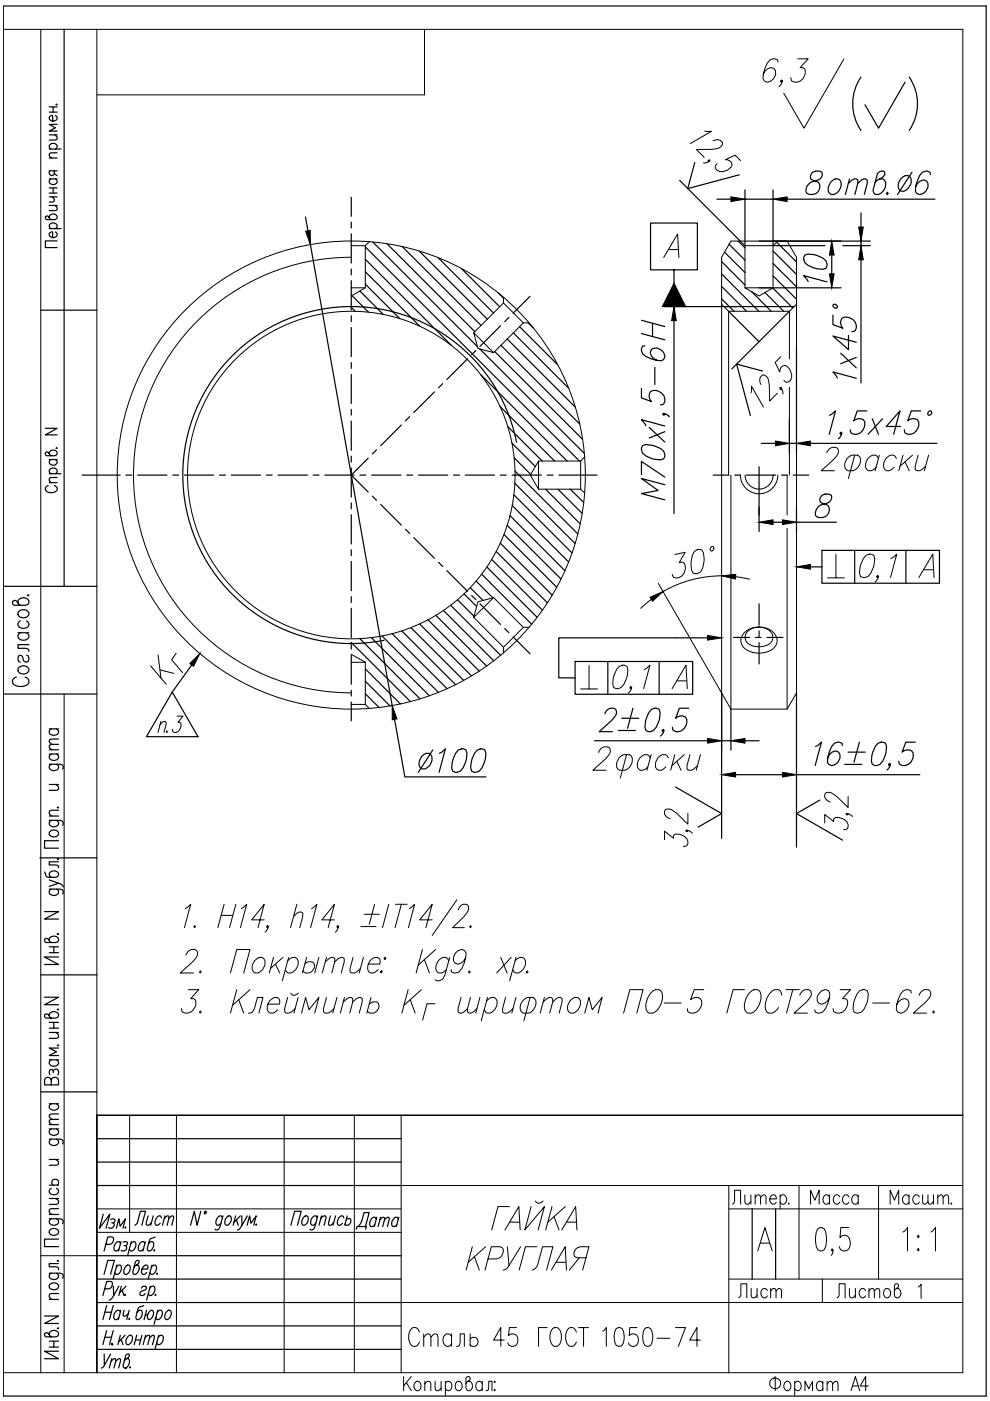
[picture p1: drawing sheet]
<svg xmlns="http://www.w3.org/2000/svg" width="210mm" height="297mm" viewBox="0 0 210 297" stroke-linecap="round" stroke-linejoin="round" font-family="sans-serif">
<defs><g id="words">
<g font-size="11">
<text x="172.9" y="102.7">2фаски</text>
<text x="124.5" y="166.2">2фаски</text>
<text x="37.4" y="217.7">3. Клеймить К шрифтом ПО-5 ГОСТ2930-62.</text>
</g>
<text font-size="10.6" x="103" y="262.1">ГАЙКА</text>
<text font-size="10.1" x="160.5" y="19.8">6,3</text>
<text font-size="9.7" x="181" y="124.5">0,1 A</text>
<text font-size="8.8" x="97.7" y="270.6">КРУГЛАЯ</text>
<text font-size="7.9" x="85.4" y="286.8">Сталь 45 ГОСТ 1050-74</text>
<g font-size="7.1">
<text x="32.1" y="156.6">п.3</text>
<text x="74.4" y="261.8">Дата</text>
</g>
<text font-size="6.6" x="27.5" y="261.1">Лист</text>
<g font-size="6.2">
<text x="170.7" y="256.5">Масса</text>
<text x="187.3" y="256.5">Масшт.</text>
<text x="155.2" y="276.2">Лист</text>
<text x="176.4" y="276.2">Листов</text>
</g>
</g></defs>
<!-- layer: TOST -->
<g fill="none" stroke="#000" stroke-width=".21">
<path d="M.7 6.2h203.4v284.8h-203.4M8.6 6.2v284.8M20.5 6.2v284.8M90 6.2v13.9h-69.5M178.9 12.5l-8.4 14.7-4.3-7.5M149.4 27.8l1.4 .1-4.4 2.5M150.5 34.2h-.4l.1-.3h.3a1.31 1.31 0 0 1-1.4 .6M151.2 29.9a1.24 1.24 0 0 1 2 .7 1.49 1.49 0 0 1-1.4 .9l-4.1 .2 1.6 1.7M157 34.1l-1.1-1.2-2.1 1a1.11 1.11 0 0 1 1.2 1.5 2.15 2.15 0 0 1-3.2 .4l-.2-.5 .4-.6M74.5 54.5a46.2 46.2 0 0 0-46.2 46.2 46.2 46.2 0 0 0 46.2 46.2M77.5 52.1v8.9l-3 1.8M78.3 51.3l-.8 .8h-3"/>
<path d="M140.7 54.6l3-5 .2 5M141.8 52.9h2M155 51.1h11.9l2 3.4v92.4l-2 3.4h-11.9l-2-3.4v-92.4zM157 51.1l1 1h5.9l1-1M158 52.1v8.9M163.9 52.1v8.9M74.5 61h3M100.4 70.5l4.3 4.3-3.4-.9zM106.8 63v1.2l4.2 4.3h1.2M106.8 64.2l-6.4 6.3M111 68.5l-6.3 6.3M153 64.5l1.5 1.5v34.7"/>
<path d="M154.5 66h12.9M158 61h5.9l-3 1.8zM165.5 75.7l-1.2 1.1 1 2.1a1.09 1.09 0 0 1 1.6-1.2 2.17 2.17 0 0 1 .4 3.2l-.5 .2-.6-.4M167.4 66v10.1M168.9 64.5l-1.5 1.5M114.2 97.7v6l-1.8-3zM114.2 97.7h8.9M124 96.9l-.9 .8v6l.9 .8M159.2 83.3l.1-1.4 2.6 4.4M161.3 81.5a1.46 1.46 0 0 1 .4-2 1.21 1.21 0 0 1 1.3 1.4l.2 4.1 1.6-1.6M165.6 82.2v.4l-.2-.1v-.4a1.41 1.41 0 0 1 .6 1.4M167.4 82.1v18.6"/>
<path d="M114.2 103.7h8.9M143.1 117.6l2.2-.5-1.3 2.2 .6-.1 .4 .1a2 2 0 0 1 0 2.3 2 2 0 0 1-2.1 .8l-.4-.6M147.2 116.9l.6-.4 1 .1a4.6 4.6 0 0 1-.2 4.6l-.6 .4h-1a4.7 4.7 0 0 1 .2-4.7zM150.8 116l.2-.1a.46 .46 0 0 1 .3 .6 .46 .46 0 0 1-.7 .2zM155 100.7v49.6M157 100.7a4 4 0 0 0 3.9 4 4 4 0 0 0 4-4M158 100.7a2.97 2.97 0 0 0 2.9 3 2.97 2.97 0 0 0 3-3M166.9 100.7v8.5M166.9 112v38.3M177.2 117.6v4.9h1.8M33.5 138.9l.6 4.9M37.3 138.5l-.9 1.4 2.3 2.7"/>
<path d="M74.5 138.7l3 1.7v9M100.4 130.9l6.4 6.3M101.3 127.6l3.4-.9-4.3 4.2zM104.7 126.7l6.3 6.3M112.2 133h-1.2l-4.2 4.2v1.2M138.1 127.1l-2.3 1.9M139.6 123.7l13.4 23.2M153 122.1a24.8 24.8 0 0 0-12.4 3.3M156 122.3l2.9 .5M157.7 134.2a4.5 4.5 0 0 1 6.8 .5 2.48 2.48 0 0 1-2.1 3.6 4.7 4.7 0 0 1-5-1.4 2.13 2.13 0 0 1 .3-2.7zM158.4 134a3.5 3.5 0 0 1 5.3 .4 1.97 1.97 0 0 1-1.8 2.6 3.4 3.4 0 0 1-3.8-1.2l-.1-.7zM175.5 122.5h1.7"/>
<path d="M13.6 147.2v143.8M31.9 141.2l3.3 3.9M33.9 142l2.9 .8M74.5 149.4h3l.8 .8M74.5 140.4h3M123.1 146.1h1.8M124.9 141.1v5h1.8M131.3 141.3l.7-.3 .9 .3a4.7 4.7 0 0 1-1.2 4.5l-.7 .2-.9-.2a4.7 4.7 0 0 1 1.2-4.5zM133.9 145.8l-.2 .2-.2-.2 .3-.3a1.16 1.16 0 0 1-.6 1.5M136.6 142l1.2-1-1.3 5M142.5 146l2.9-5 .3 5M143.5 144.4h2"/>
<path d="M140.9 178v-1.8l1.9 1.5v-.5l.2-.2a2.35 2.35 0 0 1 2.8 1.4v.5l-.2 .4-.7 .2M145.6 176l.2 .2-.2 .1-.2-.2a1.37 1.37 0 0 1 1.4 .5M145.8 172.4v2.3l-2.3-2.3a2.18 2.18 0 0 0-2.4-.8l-.2 .3a1.43 1.43 0 0 0 1.2 1.7M174.9 174.5v-1.8l1.8 1.5v-.5l.3-.3a2.41 2.41 0 0 1 2.8 1.4v.5l-.2 .5-.7 .1M179.6 172.5l.2 .2-.2 .1-.2-.2a1.34 1.34 0 0 1 1.4 .5M179.8 168.9v2.3l-2.4-2.3a2.12 2.12 0 0 0-2.3-.8l-.2 .3a1.43 1.43 0 0 0 1.1 1.6M39.3 192.7l1.1-1-1.3 5M41.3 196.2l-.2 .2 .1 .3 .3-.3M46.9 194.1h2.5M47.5 191.7l-1.3 5M50 191.7l-1.3 5M51.2 192.7l1.1-1-1.3 5"/>
<path d="M56 195h-2.6l2.6-3.3-1.3 5M56.9 196.4l-.3 .3-.1-.3 .3-.2a1.31 1.31 0 0 1-.6 1.4M62.2 194.3l1.2-.9h.5l.3 .2v.7l-.7 2.4M62.9 191.7l-1.3 5M66 192.7l1.2-1-1.3 5M70.9 195h-2.7l2.7-3.3-1.3 5M71.8 196.4l-.3 .3-.1-.3 .3-.2a1.34 1.34 0 0 1-.6 1.4M76.5 196.4h3.2M77.2 193.8h3.2M79.4 191.7l-1.1 4.3M82.4 191.7l-1.3 5M83.8 191.7h2.5"/>
<path d="M85.1 191.7l-1.3 5M86.8 192.7l1.1-1-1.3 5M91.6 195h-2.6l2.6-3.3-1.3 5M96.9 190.8l-5.3 7.5M97.2 192.9a1.31 1.31 0 0 1 2-.9 1.37 1.37 0 0 1-.3 1.6l-2.9 3.1h2.5M99.8 196.2l-.2 .2 .1 .3 .3-.3M39.4 202.5a1.5 1.5 0 0 1 2.3-.9 1.25 1.25 0 0 1-.2 1.6l-3.3 3.1h2.8M48.9 206.3l1.3-5h2.8l-1.3 5M54 203.7a1.31 1.31 0 0 1 1.9-.5 2.07 2.07 0 0 1-1.8 3.1 1.36 1.36 0 0 1-.5-1.9zM58 203l-.9 3.3M58.4 204.4l.9 1.9M60 203l-2.7 2.3"/>
<path d="M61 203.7a1.31 1.31 0 0 1 1.9-.5 2.05 2.05 0 0 1-1.8 3.1l-.3-.2-.3-.5M61.2 203l-1.3 4.9M64.6 204.4a1.12 1.12 0 0 1 1.2-.5 1.12 1.12 0 0 1 .9 1 1.52 1.52 0 0 1-2.3 1.2l-.2-.3M65 203l-.9 3.3M67.6 203l-.9 3.3M69 203.9l1.2-.9h.4l.4 .2v.7l-.7 2.4M69.2 203l-.9 3.3M71 203.9l1.2-.9h.4l.4 .2v.7l-.6 2.4M74.9 203l-.7 2.3v.8l.4 .2h.6l1.2-1M77.1 203l-.9 3.3M78.1 204.4h2.4a1 1 0 0 0-.4-1.4 2.05 2.05 0 0 0-1.9 3.1 1.32 1.32 0 0 0 2-.5M81.4 203.2l.3-.2 .1 .2-.2 .3z"/>
<path d="M89.6 201.3l-1.4 5M90 203.5l1 2.8M92.4 201.3l-3.7 3.3M95.2 203.7l-.3-.5a1.33 1.33 0 0 0-2 .5 2.01 2.01 0 0 0-.2 2.4 1.32 1.32 0 0 0 1.9-.5M95.3 203l-1 3.8a1.53 1.53 0 0 1-1.7 1.1l-.3-.2M98.7 203a1.65 1.65 0 0 1-2.3 1.2 1.87 1.87 0 0 1 1.6-2.9l.5 .3 .3 .4a6.3 6.3 0 0 1-1.5 4.1l-1 .2-.6-.2-.1-.5M106.2 203l1.3 3.3M108.4 203l-3.1 3.3M109.2 203.7a1.31 1.31 0 0 1 1.9-.5 2.05 2.05 0 0 1-1.8 3.1l-.3-.2-.3-.5M109.4 203l-1.3 4.9M20.5 236.5h183.6h-183.6M27.5 236.5v24.8"/>
<path d="M37.4 236.5v54.5M60.2 236.5v54.5M75.1 236.5v54.5M85.1 236.5v54.5M20.5 256.3h64.6M85.1 251.4h119M154.5 256.3h49.6M154.5 251.4v39.6M155.3 255.3l.5-.6v-2.4h1.2v3M157.9 253.3l.1 1.9 .6 .1 .6-.6M159.2 253.3v2M160.1 253.9l.6-.6 .4 .2 .2 1.8"/>
<path d="M160.1 253.3v2M161.3 253.9l.5-.6 .5 .2 .1 1.8M163.2 254.2h1.4a.67 .67 0 0 0-.4-.8 .67 .67 0 0 0-.9 .4 .98 .98 0 0 0 .8 1.5l.5-.4M165.4 253.8l.4-.5a1 1 0 0 1 1 1 1 1 0 0 1-1 1l-.4-.4M165.4 253.3v3M167.2 255v.3l.2-.1M169.4 251.4v19.8M186.3 251.4v19.8M8.6 266.2h11.9M20.5 261.3h64.6M85.1 276.2h119M154.5 271.2h49.6"/>
<path d="M160.7 265.2l1.5-4.9 1.5 4.9M161.2 263.6h2M173.4 260.5l.5-.2 .8 .2a5.1 5.1 0 0 1 0 4.5l-.4 .2-.9-.2a5.1 5.1 0 0 1 0-4.5zM176.6 265l-.2 .2-.1-.2 .1-.2a1.13 1.13 0 0 1-.1 1.4M179.9 260.3h-1.6l-.2 2.1a1.13 1.13 0 0 1 1.1-.5 1.13 1.13 0 0 1 .9 .7 2.27 2.27 0 0 1-.3 2.4 1.13 1.13 0 0 1-1.9-.7M191.5 261.2l.9-.9v4.9M194.7 261.9l.2 .2-.2 .3-.2-.3zM194.7 264.8l.2 .2-.2 .2-.2-.2zM194.7 272.9l.6-.6v3M197.4 261.2l.9-.9v4.9M85.6 291.9v3M86.2 293.2l1 1.7"/>
<path d="M87.2 291.9l-1.6 2M88.1 293a.64 .64 0 0 1 1.1 .3 .99 .99 0 0 1-.8 1.6 1.13 1.13 0 0 1-.3-1.9zM90.1 293.4l.5-.5 .6 .1 .1 .3v1.6M90.1 292.9v2M92.3 292.9l.1 1.8 .5 .2 .6-.6M93.5 292.9v2M94.4 293.3a.68 .68 0 0 1 .7-.5 .68 .68 0 0 1 .6 .5 .99 .99 0 0 1-.8 1.6l-.5-.5M94.4 292.9v2.9M96.8 293a.64 .64 0 0 1 1.1 .3 .99 .99 0 0 1-.8 1.6 1.16 1.16 0 0 1-.3-1.9zM99.3 292.9a1 1 0 0 1 .9 1 1 1 0 0 1-.9 1l-.5-.6v-2.1l.4-.3h.3l.2 .4-.1 .3-.8 .7M102.2 293.3a.68 .68 0 0 0-.6-.5 .68 .68 0 0 0-.6 .5 .9 .9 0 0 0-.1 1.1 .9 .9 0 0 0 1.1 .3l.2-.3M102.2 292.9v2"/>
<path d="M103 294.9l.5-.2 .1-1.8h.7v2M104.8 294.7l.1-.1 .1 .1-.1 .2zM104.9 292.9v.3l-.1-.2zM164.4 291.9v3M166.5 293a.64 .64 0 0 1 1.1 .3 .99 .99 0 0 1-.8 1.6 1.13 1.13 0 0 1-.3-1.9zM168.5 293.3a.68 .68 0 0 1 .6-.5 .68 .68 0 0 1 .7 .5 .99 .99 0 0 1-.8 1.6l-.5-.5M168.5 292.9v2.9M170.7 294.9v-2l.8 1.5 .8-1.5v2M174.5 293.3a.68 .68 0 0 0-.7-.5 .68 .68 0 0 0-.6 .5 .9 .9 0 0 0 0 1.1 .9 .9 0 0 0 1 .3l.3-.3M174.5 292.9v2M175.4 293.4l.6-.5 .4 .1 .1 1.9M175.4 292.9v2"/>
<path d="M176.5 293.4l.6-.5 .5 .1 .1 1.9M180.4 294.9l1-3 .9 3M180.8 293.9h1.1M184.1 293.9h-1.7l1.1-2v3"/>
<circle cx="74.5" cy="100.7" r="49.6"/>
<circle cx="74.5" cy="100.7" r="34.7"/>
<circle cx="164.4" cy="293.3" r="1.17"/>
</g>
<!-- layer: 0 -->
<g fill="none" stroke="#000" stroke-width=".25">
<path d="M.7 1.3h208.4v294.7h-208.4zM13.6 6.2v118.1M182.6 16.3a10 10 0 0 0 0 11.4M191.9 17.4l-5.6 9.8-2.9-5M192.8 16.3a10 10 0 0 1 0 11.4M10.4 39.8h1.7M10.4 37.9h1.7M10.4 33.5h1.7M10.4 31.6h2.5M10.4 28.6h1.7M10.4 22.7h1.7M10.4 23.8h1.7"/>
<path d="M10.8 37.9a.59 .59 0 0 0-.4 .6 .59 .59 0 0 0 .4 .5 .77 .77 0 0 0 .9 0 .77 .77 0 0 0 .3-.9l-.2-.2M10.8 31.6a.59 .59 0 0 1-.4-.5 .59 .59 0 0 1 .4-.6 .77 .77 0 0 1 .9 0 .77 .77 0 0 1 .3 .9l-.2 .2M11.3 22.7v1.1M11.3 39.8v1.1M11.5 36.2l-.1 .8-.4 .2-.4-.2-.2-.8h1.7M11.5 36.8l.6 .4M11.6 28.6l.5 .5-.1 .5-1.6 .1M11.8 24.5a.59 .59 0 0 1 .3 .5 .59 .59 0 0 1-.3 .6 .77 .77 0 0 1-1 0 .77 .77 0 0 1-.2-.9l.6-.2v1.2M12 22.1l.1 .1h-.2M12.1 32.4l-1.5 .1-.2 .5 .5 .5M12.1 26.4h-1.7l1.4 .7-1.4 .7h1.7M144.1 38.2l12.9 12.9"/>
<path d="M147.3 34.5l-1.5 5.5 10.9-2.9M172.3 36.5l-.5 1 .1 .4 .3 .3a1.54 1.54 0 0 1 1.7 1.4 1.54 1.54 0 0 1-1.5 1.6h-.8l-.5-.2a1.86 1.86 0 0 1 1.5-2.6 1.67 1.67 0 0 0 1.8-1.4l-.1-.5-.6-.2h-.8zM176.1 38.7a1.32 1.32 0 0 1 2-.5 2.07 2.07 0 0 1-1.9 3 1.32 1.32 0 0 1-.5-1.9zM179.9 38.9l1.2-1h.4l.4 .3v.7l-.6 2.3M180.1 37.9l-.9 3.3M181.9 38.9l1.2-1h.4l.4 .3v.7l-.7 2.3M186.5 37.9h.7a1.34 1.34 0 0 1 .4 1.9 1.89 1.89 0 0 1-1.9 1.4l-.4-.2-.2-.7 1-3.6 .7-.4h.6l.2 .7-.3 .5-1.7 1.2M191 37.9a1.31 1.31 0 0 1 1.9-.4 2.05 2.05 0 0 1-1.8 3 1.36 1.36 0 0 1-.5-1.8zM193.4 36.5l-3.1 4.7M197.3 37l-.1-.5-.6-.2-1 .2a6.3 6.3 0 0 0-1.5 4l.3 .5a1.76 1.76 0 0 0 1.8-.3 1.76 1.76 0 0 0 .6-1.8l-.3-.5a1.31 1.31 0 0 0-2 .5l-.4 .7M10.4 46.2a.84 .84 0 0 1 .9-.8 .84 .84 0 0 1 .8 .8l-.5 .4h-1.7l-.3-.3v-.3l.4-.2 .2 .1 .6 .7M10.4 48.5h2.5"/>
<path d="M10.4 43.6h1.7M10.4 41.7h1.7M10.4 40.9h1.7M10.8 48.5a.59 .59 0 0 1-.4-.6 .59 .59 0 0 1 .4-.5 .77 .77 0 0 1 .9 0 .77 .77 0 0 1 .3 .9l-.2 .2M11 41.7l.4 .3 .1 .5-.1 .3h-1M11.6 43.6l.5 .4-.1 .6-1.6 .1M11.8 49.2a.59 .59 0 0 1 .3 .5 .59 .59 0 0 1-.3 .6 .77 .77 0 0 1-1 0 .77 .77 0 0 1-.2-.9l.6-.2v1.2M12.1 51.1h-2.5v1.4h2.5M64.8 46l.5 2.9M65.8 51.9l17.3 97.7M74.5 41.8v4.1M74.5 47.1v1.2"/>
<path d="M74.5 49.6v6.2M74.5 57v1.3M74.5 59.5v6.2M77.5 57.6l11.5 11.6M77.5 55l18.2 18.3M77.5 52.3l45.4 45.4M79.1 51.3l22.1 22.2M82.1 51.7l18.6 18.6M85.3 52.3l16.7 16.7M88.9 53.2l14.4 14.5M92.9 54.7l11.7 11.7M97.9 57l8 8"/>
<path d="M142.9 57.2h5v-9.9h-10v9.9h5v2.8M152 42.2h3M153 58.1l7.9 7.9M153 55.5l5 4.9M153.6 53.5l4.4 4.3M154.6 51.8l3.4 3.4M156.5 51.1l1.5 1.4M158 40.3v11.8M158 42.2h5.9M160.9 51.1h23.6M163.9 40.3v11.8h11M163.9 58.5l5 4.9"/>
<path d="M163.9 55.9l5 4.9M163.9 53.2l5 5M164.7 51.4l4.2 4.1M166.9 42.2h31.3M170.6 54.1a4.7 4.7 0 0 1 4.5 1.2l.3 .6-.3 1a4.8 4.8 0 0 1-4.5-1.2l-.2-.7zM171.4 59.7l-1-1.3 5 1.4M176.3 54.1v4M178.7 52.1h5.8M182.5 45.1v3M182.5 51.1v1M182.5 55.1v26.1M188.2 40.8l-.3 .2 .2 .2 .2-.2"/>
<path d="M8.6 65.8h11.9M74.5 67v1.2M74.5 69.4v6.2M74.5 76.9v1.2M74.5 79.4v6.2M74.5 65.2l.8 .8M74.6 62.7l3.5 3.5M76.3 61.7l4.9 5M77.5 60.2l7.3 7.4M99.1 76.1l-4.4 4.4M100.9 74.3l-.9 .9M101.7 74l22.2 22.1"/>
<path d="M101.9 79.5l18.3 18.2M104.9 74.5l18.6 18.6M105.7 62.1l1.1 1.1M106.1 69.1l-4.3 4.3M106.2 73.2l16.7 16.7M107.5 71.9l14.5 14.4M107.9 67.3l-.9 .9M108.8 70.6l11.7 11.7M110.2 69.3l8 8M112 68.5l1.1 1M112.4 62.8l-3.6 3.6M136 70.7l5 1.4"/>
<path d="M136 67.9l5 1.3M136.7 73.3l-.5 .1-.2 .5 .2 1.1a6.2 6.2 0 0 0 4.1 1.5l.4-.3a1.74 1.74 0 0 0-.3-1.9 1.74 1.74 0 0 0-1.8-.5l-.5 .3a1.32 1.32 0 0 0 .5 1.9l.7 .4M138.4 68.5v2.9M138.8 77.9v3.6M140.9 65h27.5M142.9 68v40.9M153 63.4l2.6 2.6M153 60.7l5.3 5.3M154.5 66l6.4 6.5M159.4 61.9l4.1 4.1M160.9 61h17.4M161.7 78.7l-5.5-1.5 2.9 10.9"/>
<path d="M162.2 62l4 4M163.9 61.1l4.2 4.2M167.4 66l-12.2 12.2M168.9 73.6v22.4M176.6 66.8v2l2.1 .8a1.48 1.48 0 0 1 .3-2.4 2.07 2.07 0 0 1 2 .7 2.07 2.07 0 0 1 .3 2.2l-.7 .2M176.7 64.6a.49 .49 0 0 1 .6 .1 .49 .49 0 0 1 0 .6 .57 .57 0 0 1-.6-.7zM178.3 74.9l3.3 3.1M179.9 71.1v3l-3.3-2.9 5 1.4M181.6 75.8l-3.3 1.3M9.6 90.8h2.5l-2.5 1.4h2.5M10.4 96.2a.84 .84 0 0 1 .9-.8 .84 .84 0 0 1 .8 .8l-.5 .4h-1.7l-.3-.3v-.3l.4-.2 .2 .1 .6 .7M10.4 97.4h1.7"/>
<path d="M10.8 97.4a.59 .59 0 0 0-.4 .6 .59 .59 0 0 0 .4 .5 .77 .77 0 0 0 .9 0 .77 .77 0 0 0 .3-.9l-.2-.2M12 94.9l.1 .1h-.2M74.5 86.8v1.2M74.5 89.3v6.2M74.5 96.7v1.3M74.5 99.2v6.2M78.1 97.1l-3.6 3.6 3.6 3.6M79.8 95.4l-.8 .8M85.1 90.1l-4.4 4.4M86.9 88.3l-.9 .9M92.1 83.1l-4.4 4.4M93.9 81.3l-.9 .9"/>
<path d="M106 86.2l11.6 11.5M107.7 90.4l7.3 7.3M108.5 94l5 4.9M109 97.1l3.5 3.5M109.2 99.9l13.3 13.3M109.5 93.8a35.7 35.7 0 0 0-42-28.1 35.7 35.7 0 0 0-28.1 42 35.7 35.7 0 0 0 42 28.1M136 82.4v2l2.1 .7a1.32 1.32 0 0 1-.3-1.7 1.32 1.32 0 0 1 1.7-.5 1.71 1.71 0 0 1 1 2.9l-.5 .1M136.2 94.5a4.8 4.8 0 0 1 4.5 1.2l.3 .7-.3 .9a4.7 4.7 0 0 1-4.5-1.2l-.2-.7zM136.9 90.3l-.9-1.3 5 1.3M137.7 90.6l3.3 3.1M140.7 87.7l.3 .2-.3 .2-.2-.3a1.21 1.21 0 0 1 1.4 .6M141 91.5l-3.3 1.4"/>
<path d="M160.9 99v13.7M161.4 94h3M167.4 89v7M167.4 94h1.5M171.8 94h26.8M175.9 88.1l1.3-1-1.4 5M177.5 80.1l-.9-1.2 5 1.3M183.8 87.1h-2l-.8 2.1a1.48 1.48 0 0 1 2.4 .3 2.08 2.08 0 0 1-.7 2 2.08 2.08 0 0 1-2.2 .3l-.2-.7M184.9 88.8l1.4 3.3M187.1 88.8l-3 3.3M190.9 90.4h-3l2.9-3.3-1.3 5M195.2 87.1h-2l-.7 2.1a1.32 1.32 0 0 1 1.7-.3 1.32 1.32 0 0 1 .5 1.8 1.71 1.71 0 0 1-2.9 .9l-.1-.5"/>
<path d="M196.8 87.3l.5-.2a.46 .46 0 0 1 .1 .7 .46 .46 0 0 1-.7 0zM10.2 103a.7 .7 0 0 0-.6 .7 .7 .7 0 0 0 .6 .7 1.51 1.51 0 0 0 1.9-.6 .75 .75 0 0 0-.6-.8M10.4 102.3h1.7M10.4 100.4h2.5M10.8 100.4a.59 .59 0 0 1-.4-.5 .59 .59 0 0 1 .4-.6 .77 .77 0 0 1 .9 0 .77 .77 0 0 1 .3 .9l-.2 .2M12.1 101.2l-1.5 .1-.2 .5 .5 .5M17.4 100.7h8.1M26.7 100.7h1.2M29.2 100.7h6.2M36.6 100.7h1.3M39.1 100.7h6.2M46.6 100.7h1.2"/>
<path d="M49 100.7h6.2M56.5 100.7h1.2M59 100.7h6.2M66.4 100.7h1.2M68.9 100.7h6.2M74.5 106.6v1.3M74.5 109.1v6.2M74.5 116.6v1.2M74.5 119v6.2M76.3 100.7h1.3M78.8 100.7h6.2M79 105.2l.8 .9"/>
<path d="M80.7 107l4.4 4.3M86 112.2l.9 .9M86.2 100.7h1.3M87.7 114l4.4 4.4M88.7 100.7h6.2M93 119.2l.9 .9M96.2 100.7h1.2M98.6 100.7h6.2M104.3 118.6l10.7 10.8M105.2 116.9l10.9 10.9M106.1 115.2l11 11M106.1 100.7h1.2"/>
<path d="M106.9 113.3l11.1 11.2M107.5 111.4l11.4 11.4M108.1 109.3l11.7 11.7M108.6 100.7h6.2M108.6 107.2l12 11.9M109 104.9l12.3 12.3M109.2 102.5l12.7 12.7M115.7 103.7l7.3 7.4M116 100.7h1.3M118.3 103.7l5.1 5.1M118.5 100.7h8.1M120.9 103.7l2.8 2.8"/>
<path d="M136 100.6v-2.8l5 3.4M141 102.8l-5-1.3 3.5 2.5-3.5 .6 5 1.4M151.2 100.7h3.3M155.8 100.7h1.2M158.2 100.7h6.3M163.9 110.7h2M165.7 100.7h1.2M168.2 100.7h3.3M168.9 107.5v5.2M168.9 110.7h8.4M174.3 105l-.5 .9 .1 .5 .3 .3a1.54 1.54 0 0 1 1.7 1.4 1.54 1.54 0 0 1-1.5 1.6h-.8l-.5-.2a1.88 1.88 0 0 1 1.5-2.6 1.56 1.56 0 0 0 1.7-1.9l-.6-.2h-.8zM199.2 116.7h-24.9v7h24.9"/>
<path d="M.7 124.3h19.8M3.8 127.8a1.18 1.18 0 0 1 .8-1.1 1.18 1.18 0 0 1 1.4 .4l.1 .3a.76 .76 0 0 1-.6 .9h-2.5l-.3-.4v-.3l.4-.3 .4 .1 .8 .9M3.8 134.2h2.3M4 129.7a1.37 1.37 0 0 1 2.1 .2 1.19 1.19 0 0 1-.8 1.1 1.19 1.19 0 0 1-1.3-.4l-.2-.3zM4.3 134.2l-.5 .5a1.15 1.15 0 0 0 .7 1 1.15 1.15 0 0 0 1.3-.2l.2-.2a.73 .73 0 0 0-.4-1.1M4.3 131.6a.78 .78 0 0 0-.5 .8 .78 .78 0 0 0 .5 .7 1.15 1.15 0 0 0 1.8-.9l-.5-.6M5.6 138.9a.75 .75 0 0 1 .6 .8 .75 .75 0 0 1-.7 .7l-.4-.1-.5-1.3-.3-.1a.78 .78 0 0 0-.5 .7 .78 .78 0 0 0 .5 .8M6 126.1l.1 .1-.1 .1-.2-.1M6.1 136.7h-2.3v.8h1.7l.5 .1 .1 .5M74.5 126.5v1.2M74.5 129v6.2M74.5 136.4v1.2"/>
<path d="M74.5 138.9v6.2M74.5 136.2l12.5 12.5M76.3 135.4l12.8 12.8M78.7 135.2l12.3 12.3M81 134.9l11.9 11.9M83.1 134.4l11.7 11.6M85.2 133.8l11.4 11.4M87.1 133.1l11.2 11.2M89 132.3l11 11M90.7 131.4l10.9 10.9M92.4 130.5l10.8 10.7M94 129.4l10.7 10.7"/>
<path d="M94.7 121l4.4 4.4M95.6 128.3l10.5 10.6M97 127.2l3.5 3.5M98.4 125.9l2.7 2.7M99.7 124.6l2.7 2.7M100 126.3l.9 .8M101 123.2l3.5 3.5M101.8 128l4.3 4.4M102.1 121.8l10.6 10.6M103.2 120.2l10.7 10.7M107 133.3l.9 .9M108.8 135l3.6 3.6"/>
<path d="M150 135.2h-31.5v8.5h3.4M155.5 135.1h3.4M160.1 135.1h1.3M160.9 128v4.5M160.9 133.8v1.2M160.9 136.2v4.6M162.6 135.1h3.4M171.8 120.2h2.5M.7 147.2h19.8M3.5 143.6a.93 .93 0 0 0-.9 .9 .93 .93 0 0 0 .9 .9 2.15 2.15 0 0 0 2.6-.7 1 1 0 0 0-.8-1.1M4 141.6a1.24 1.24 0 0 1 1.3-.4 1.24 1.24 0 0 1 .8 1 1.31 1.31 0 0 1-2.3 0zM10.4 159.9h2"/>
<path d="M10.4 159h2M10.4 154.5h2M10.9 159.9l-.5 .4a.99 .99 0 0 0 1 .9 .99 .99 0 0 0 1-.9l-.4-.4M10.9 154.5l-.5 .5a.99 .99 0 0 0 1 .9 .99 .99 0 0 0 1-.9l-.4-.5M12.4 157.8l-1.8 .1-.2 .5 .6 .6M12.4 156.7l-1.8 .1-.2 .5 .6 .5M36.5 146.7l5.5 9.5h-10.9zM40.6 141l-4.1 5.7M74.5 146.3v1.3M74.5 148.8v4M77.5 147.1l2.9 2.9M77.5 144.4l5.2 5.3"/>
<path d="M77.5 141.8l7.4 7.4M83.7 152.5l2.1 12.2h17.2M91.8 159l-3.1 4.7M93.2 159.7l1.2-.9-1.3 4.9M97.2 159l.7-.2 .9 .2a4.6 4.6 0 0 1-1.2 4.5l-.7 .2-.9-.2a4.8 4.8 0 0 1 1.2-4.5zM101.2 159l.7-.2 .9 .2a4.8 4.8 0 0 1-1.2 4.5l-.7 .2-.9-.2a4.8 4.8 0 0 1 1.2-4.5zM121.9 140.3h25v6.9h-25zM126.1 157.1h23.9M128.3 151.3a1.49 1.49 0 0 1 2.2-.9 1.23 1.23 0 0 1-.2 1.6l-.6 .8-2.7 2.3h2.8M128.9 140.3v6.9M131.8 152.3h3.6M134.2 150.2l-1.1 4.2"/>
<path d="M138.1 150.4l.7-.2 .9 .2a4.6 4.6 0 0 1-1.2 4.5l-.6 .2-.9-.2a4.7 4.7 0 0 1 1.1-4.5zM139.7 140.3v6.9M146 150.2h-2l-.7 2.1a1.33 1.33 0 0 1 1.8-.4 1.33 1.33 0 0 1 .4 1.8 1.71 1.71 0 0 1-2.9 .9v-.4M153 146.9v30.8M153 157.1h2M155 150.3v8.7M158 157.1h2.9M168.9 146.9v32.7M172.9 158.3l1.3-.9-1.4 4.9M178.6 158.1l-.1-.5-.5-.2-1.1 .2a6.2 6.2 0 0 0-1.5 4l.3 .5a1.74 1.74 0 0 0 1.9-.3 1.74 1.74 0 0 0 .5-1.8l-.3-.5a1.32 1.32 0 0 0-1.9 .5l-.4 .7M179.8 159.5h3.6M182.2 157.4l-1.1 4.2"/>
<path d="M186.1 157.6l.7-.2 1 .2a4.7 4.7 0 0 1-1.2 4.5l-.7 .2-.9-.2a4.7 4.7 0 0 1 1.1-4.5zM194.1 157.4h-2l-.8 2.1a1.33 1.33 0 0 1 1.8-.4 1.33 1.33 0 0 1 .4 1.8 1.72 1.72 0 0 1-2.9 .9v-.4M10.4 173.9h2.3l.4 .2 .3 .3-.1 .6M10.4 162l2.7 .1 .3 .4-.1 .5M10.4 173h2M10.4 166.3h2M10.6 176.3a1.06 1.06 0 0 1 1.1-.3 1.06 1.06 0 0 1 .7 .9 1.05 1.05 0 0 1-1.1 .5 1.05 1.05 0 0 1-.9-.8zM10.9 173.9a.66 .66 0 0 0-.5 .7 .66 .66 0 0 0 .5 .6 .98 .98 0 0 0 1.5-.8l-.4-.5M10.9 162a.66 .66 0 0 0-.5 .7 .66 .66 0 0 0 .5 .6 .91 .91 0 0 0 1.1 0 .91 .91 0 0 0 .3-1.1l-.3-.2M11.8 166.3l.6 .6-.1 .6-1.9 .1M12.3 171.1l.1 .1h-.3M12.4 178.2h-3v1.6h3"/>
<path d="M12.4 171.8l-1.8 .1-.2 .6 .6 .5M89.4 160.4a1.31 1.31 0 0 1 1.9-.4 2.05 2.05 0 0 1-1.8 3 1.32 1.32 0 0 1-.5-1.9zM143.2 166.9l9.8 5.6-5 2.9M156 164.3h9.9M168.9 164.3h26.1M173.8 169.6l-4.9 2.9 9.8 5.6M179.1 162.1h3.6M188.8 162.1l-.3 .2-.1-.2 .2-.3a1.16 1.16 0 0 1-.5 1.5M8.5 181.9h12M9.4 193.3h3l-3 1.6h3M9.4 184.9l.5 1 .2 .1h1.7a.64 .64 0 0 0 .6-.6 .64 .64 0 0 0-.4-.6 .9 .9 0 0 0-1.1-.1 .9 .9 0 0 0-.3 1.1l.3 .2M10.4 199.4a.99 .99 0 0 1 1-.9 .99 .99 0 0 1 1 .9l-.6 .4h-2.1l-.3-.3v-.3l.5-.3 .2 .2 .8 .7"/>
<path d="M10.4 188.5l2.7 .1 .3 .4-.1 .5M10.4 186.6l2 .7-2 .6M10.9 188.5a.65 .65 0 0 0-.5 .6 .65 .65 0 0 0 .5 .6 .98 .98 0 0 0 1.5-.7l-.4-.5M12.3 197.9l.1 .1h-.3M12.3 182l.1 .1-.1 .2-.2-.2M12.4 187.3l.6 .2 .4 .5M12.4 182.7h-2v.7l1.9 .1 .1 .5M8.6 206.7h11.9M9.4 211.4h3l-3 1.6h3M10.4 215.4a.99 .99 0 0 1 1-.9 .99 .99 0 0 1 1 .9l-.6 .5h-2.1l-.3-.4v-.3l.5-.3 .2 .2 .8 .8M10.4 200.7h2M10.4 202h2"/>
<path d="M10.4 218.9h2M10.4 216.8h2M10.4 218h2M11.4 200.7v1.3M11.4 216.8v1.2M11.8 218.9l.6 .6-.1 .5-1.9 .2M12.3 213.9l.1 .1-.1 .1-.2-.1M12.4 202.9h-3l3 1.6h-3M8.6 231.5h11.9M10.4 224.7h2M10.4 239.4h2M10.4 238.4h2"/>
<path d="M10.4 234h2M10.9 229a.72 .72 0 0 0-.7-.6 .72 .72 0 0 0-.8 .6v1h3v-1a.8 .8 0 0 0-.8-.6 .8 .8 0 0 0-.7 .6v1M10.9 224.7a.66 .66 0 0 0-.5 .6 .66 .66 0 0 0 .5 .7 .91 .91 0 0 0 1.1 0 .91 .91 0 0 0 .3-1.1l-.3-.2M10.9 239.4l-.5 .4a.99 .99 0 0 0 1 .9 .99 .99 0 0 0 1-.9l-.4-.4M10.9 234a.66 .66 0 0 0-.5 .6 .66 .66 0 0 0 .5 .7 .9 .9 0 0 0 1.1 0 .9 .9 0 0 0 .3-1l-.3-.3M11.3 227.1a.58 .58 0 0 1 .5-.5 .58 .58 0 0 1 .6 .5l-.1 .8M11.3 227.4v-.3l-.4-.4a.73 .73 0 0 0-.3 1.2M12.3 221.5l.1 .1-.1 .1-.2-.1M12.4 222.2h-2l1.6 .8-1.6 .8h2M12.4 237.3l-1.8 .1-.2 .5 .6 .5M12.4 236.2l-1.8 .1-.2 .4 .6 .6M20.5 236.5v54.5"/>
<path d="M10.4 258.4h2.3l.4 .1 .3 .4-.1 .5M10.4 241.5l2.7 .1 .3 .4-.1 .5M10.4 257.5h2M10.4 254.1h2M10.4 251.3h2M10.4 245.8h2M10.9 258.4a.66 .66 0 0 0-.5 .6 .66 .66 0 0 0 .5 .7 .98 .98 0 0 0 1.5-.8l-.4-.5M10.9 251.9l-.5 .5a.99 .99 0 0 0 1 .9 .99 .99 0 0 0 1-.9l-.4-.5M10.9 241.5l-.2 .1a.59 .59 0 0 0-.1 .9 1.06 1.06 0 0 0 1.1 .3 1.06 1.06 0 0 0 .7-.8l-.4-.5M11.3 251.3a.72 .72 0 0 1 0-1.2 .72 .72 0 0 1 1.1 .4v.4l-.3 .4M11.8 254.1l.6 .6-.1 .5-1.9 .2M11.8 245.8l.6 .6-.1 .6-1.9 .1"/>
<path d="M12.4 256.3l-1.8 .1-.2 .5 .6 .6M20.5 251.4h64.6M20.5 246.4h64.6M20.5 241.4h64.6M21.9 257.4l-.8 3 2.2-3-.8 3M23.5 258.6l.3-.2 .6 .2-.2 .5-.5 .2M24 259.3a.7 .7 0 0 1 0 .9 .7 .7 0 0 1-1 .1M42.6 256.8l-.8 3-.6-3-.8 3M43.5 256.8l.2 .1v.2l-.3 .3-.1-.3zM47.2 258.2a.49 .49 0 0 0-.6-.4 1.36 1.36 0 0 0-.6 2h.3l.5-.4M47.3 257.8l-.6 2.3a.82 .82 0 0 1-.9 .7l-.2-.2M48.2 257.9l.6-.1a1.23 1.23 0 0 1-.9 2 1.3 1.3 0 0 1 .3-1.9z"/>
<path d="M50 257.8l-.6 2M50.1 258.7l.4 1.1M51 257.8l-1.4 1.4M51.3 257.8v2l1.1-2M51.3 259.8a1.41 1.41 0 0 1-1 1M52.4 259.8l.5-2 .3 1.6 1.1-1.6-.5 2M54.4 259.5l-.1 .3 .1-.2M61.7 259.8l.8-3h1.4l-.8 3M64.5 257.9l.6-.1a1.25 1.25 0 0 1-.9 2 1.3 1.3 0 0 1 .3-1.9zM67.3 258.2a.48 .48 0 0 0-.6-.4 1.34 1.34 0 0 0-.6 2h.3l.6-.4M67.4 257.8l-.6 2.3a.86 .86 0 0 1-.9 .7l-.2-.2M68 258.4l.7-.6 .4 .1-.4 1.9"/>
<path d="M68.2 257.8l-.6 2M70 257.8l-.4 1.8 .5 .2 .7-.6M71.1 257.8l-.5 2M72.9 258.2l-.3-.4a1.25 1.25 0 0 0-.8 2h.3l.5-.4M159.5 256.3v14.9M164.5 256.3v14.9M9.4 279h3l-3 1.6h3M10.4 269.9l2.7 .1a.58 .58 0 0 1 .2 1M10.4 275.5h2M10.6 272.3a1.06 1.06 0 0 1 1.1-.3 1.06 1.06 0 0 1 .7 .9 1.04 1.04 0 0 1-1.1 .6 1.04 1.04 0 0 1-.9-1zM10.6 260.8a1.06 1.06 0 0 1 1.1-.3 1.06 1.06 0 0 1 .7 .9 1.05 1.05 0 0 1-1.1 .5 1.05 1.05 0 0 1-.9-.9zM10.9 269.9a.66 .66 0 0 0-.5 .7 .66 .66 0 0 0 .5 .6 .98 .98 0 0 0 1.5-.8l-.4-.5"/>
<path d="M12.3 267.2l.1 .1-.1 .1-.2-.1M12.4 274.3l-1.8 .1-.2 .5 .6 .6M12.4 267.9h-2v.7l1.9 .1 .1 .5M12.4 262.7h-3v1.6h3M20.5 276.2h64.6M20.5 271.2h64.6M20.5 266.2h64.6M22.1 270.2l.7-3h1.4l-.8 3M22.2 273.3h.9a.92 .92 0 0 0 .4-1.6h-.9l-.8 3M22.2 278.2h1.4M22.4 263.8h.9a1.11 1.11 0 0 0 .7-1.4l-.3-.1h-.9l-.7 2.9M22.6 276.8l-.8 3"/>
<path d="M24 276.8l-.8 3M24 272.7l.1 2 1.1-2M24.1 274.7a1.46 1.46 0 0 1-1 1M24.6 268.6l.3-.2 .6-.2a1.23 1.23 0 0 1-.9 2l-.3-.4M24.7 260.4l.5-2 .3 1.6 1.1-1.6-.5 2M24.8 268.2l-.8 3M25.5 278.2l-.3-.4a1.25 1.25 0 0 0-.8 2h.3l.5-.4M25.6 263.7l-.3-.5a1.25 1.25 0 0 0-.9 2h.3l.5-.4M25.6 277.8l-.5 2M25.7 263.2l-.6 2M25.7 272.7l-.5 2M25.9 273.5l.4 1.2"/>
<path d="M26.1 263.4l.4-.2 .5 .2-.1 .6-.6 .1M26.3 277.8l-.2 1.1 .2 .2h.3l.6-.6M26.6 274.4l-.1 .3 .1-.2M26.6 264.1a.7 .7 0 0 1 0 1 .7 .7 0 0 1-.9 0M26.7 272.7l-1.4 1.4M26.8 268.4l.6-.2a1.23 1.23 0 0 1-.9 2 1.26 1.26 0 0 1 .3-1.8zM27.4 277.8l-.5 2M27.4 279.5v.3l.1-.2M27.7 263.7l.5-.5h.3a1.25 1.25 0 0 1-.8 2l-.3-.4M27.8 263.2l-.7 3M28.9 268.2h.3a1.23 1.23 0 0 1-.8 2l-.2-.6 .5-2.1 .4-.3h.3l.1 .2a1.02 1.02 0 0 1-.8 1l-.3 .2M30 273.1a.67 .67 0 0 1 1-.3l-.1 .6-.8 .3a.71 .71 0 0 0-.4 .8 .69 .69 0 0 0 1.1-.2"/>
<path d="M30.1 269.1h1.2a.65 .65 0 0 0-.2-.9 1.23 1.23 0 0 0-.8 2h.3l.5-.4M30.4 276.8l-.7 .3-.4 .4-.5 1.7 .2 .6a1.25 1.25 0 0 0 .9-2h-.3l-.5 .4M30.7 263.7l-.3-.5a1.25 1.25 0 0 0-.8 2h.3l.5-.4M30.8 278.8h.5l.1-.2a1.06 1.06 0 0 1 .9-.8 1.28 1.28 0 0 1-.8 2 .77 .77 0 0 1-.2-1M30.8 263.2l-.5 2M31.1 277.8l-.5 2M31.8 273.1l.5-.4h.3a1.25 1.25 0 0 1-.9 2l-.2-.4M31.9 272.7l-.8 3M32.1 268.6l.5-.4h.3a1.23 1.23 0 0 1-.8 2l-.3-.4M32.2 268.2l-.8 3M32.8 265l-.1 .2 .1-.1M32.9 262.3l-1 .4-.2 .3-.5 1.7 .3 .5a1.25 1.25 0 0 0 .8-2h-.3l-.5 .5"/>
<path d="M33 274.4l-.1 .3 .2-.2M33.3 278.2l.6-.4h.2a1.25 1.25 0 0 1-.8 2l-.3-.4M33.3 269.9v.3l.1-.1M33.5 277.8l-.8 3M35.2 278.2l.5-.4h.3a1.25 1.25 0 0 1-.8 2 1.06 1.06 0 0 1 0-1.6zM10.4 283a.99 .99 0 0 1 1-.9 .99 .99 0 0 1 1 .9l-.6 .4h-2.1l-.3-.3v-.3l.5-.3 .2 .1 .8 .8M10.4 284.4h2M10.4 285.6h2M11.4 284.4v1.2M12.3 281.5l.1 .1-.1 .1-.2-.1M12.4 286.5h-3l3 1.6h-3M20.5 286.1h64.6"/>
<path d="M20.5 281.1h64.6M22.1 287.1v2.4M22.2 283.5h1.4M22.6 282.1l-.8 3M23.5 287.1l-1.5 2.7-.5 .2M23.5 288.6l.7-.5 .4 .1-.4 1.8M23.7 288.1l-.5 1.9M23.8 284.8l-.1 .3 .1-.2M23.9 284.9v.3v-.2M24 282.1l-.8 3M24.5 288.6l.7-.5 .4 .1-.4 1.8M25.5 283.1l-.5 2"/>
<path d="M25.7 284l.4 1.1M26.5 283.1l-1.4 1.4M26.7 289.9v.3l.1-.2M26.9 288.1h.3a1.23 1.23 0 0 1-.9 1.9l-.2-.5 .6-2.1 .3-.3 .4 .1a.96 .96 0 0 1-.8 1l-.2 .3M27 283.5l.5-.4h.3a1.25 1.25 0 0 1-.8 2 1.06 1.06 0 0 1 0-1.6zM27.6 289.8l-.1 .2 .2-.1M28.7 284.1h1.1M29 283.1l-.5 2M30.1 283.1l-.5 2M30.7 283.7l.7-.6 .3 .2-.4 1.8M30.9 283.1l-.6 2M31.7 283.7l.7-.6 .3 .2-.4 1.8"/>
<path d="M33.5 283.5l.6-.4h.3a1.25 1.25 0 0 1-.9 2l-.3-.4M33.7 283.1l-.8 3"/>
</g>
<g fill="#000" stroke="#000" stroke-width=".21">
<path d="M64.8 49l1-.1v3zM155 41.7l3 .5-3 .5zM163.9 42.2l3-.5v1zM176.3 51.1l.6 3h-1zM175.9 58.1h1l-.6 2.9zM182.1 48.1h.9l-.5 3zM182.5 52.1l.5 3h-.9zM142.9 60l2.5 5h-5zM142.9 65l.5 3h-1zM164.4 93.5l3 .5-3 .5zM168.9 94l2.9-.5v1zM160.9 110.7l3-.5v1z"/>
<path d="M165.9 110.2l3 .5-3 .5zM150 134.7l3 .5-3 .5zM168.9 120.2l2.9-.5v1zM42.4 138.6l-1.4 2.7-.8-.6zM83.1 149.6l1.1 2.8-1 .2zM155 157.1l3-.5v1zM153 164.3l3-.6v1zM165.9 163.7l3 .6-3 .4z"/>
</g>
<!-- layer: TOST -->
<path d="M137.8 126.6l2.8-1.2-2.2 2.1zM153 122.1l3-.3-.1 1z" fill="#000" stroke="#000" stroke-width=".21"/>
<use href="#words"/>
</svg>
